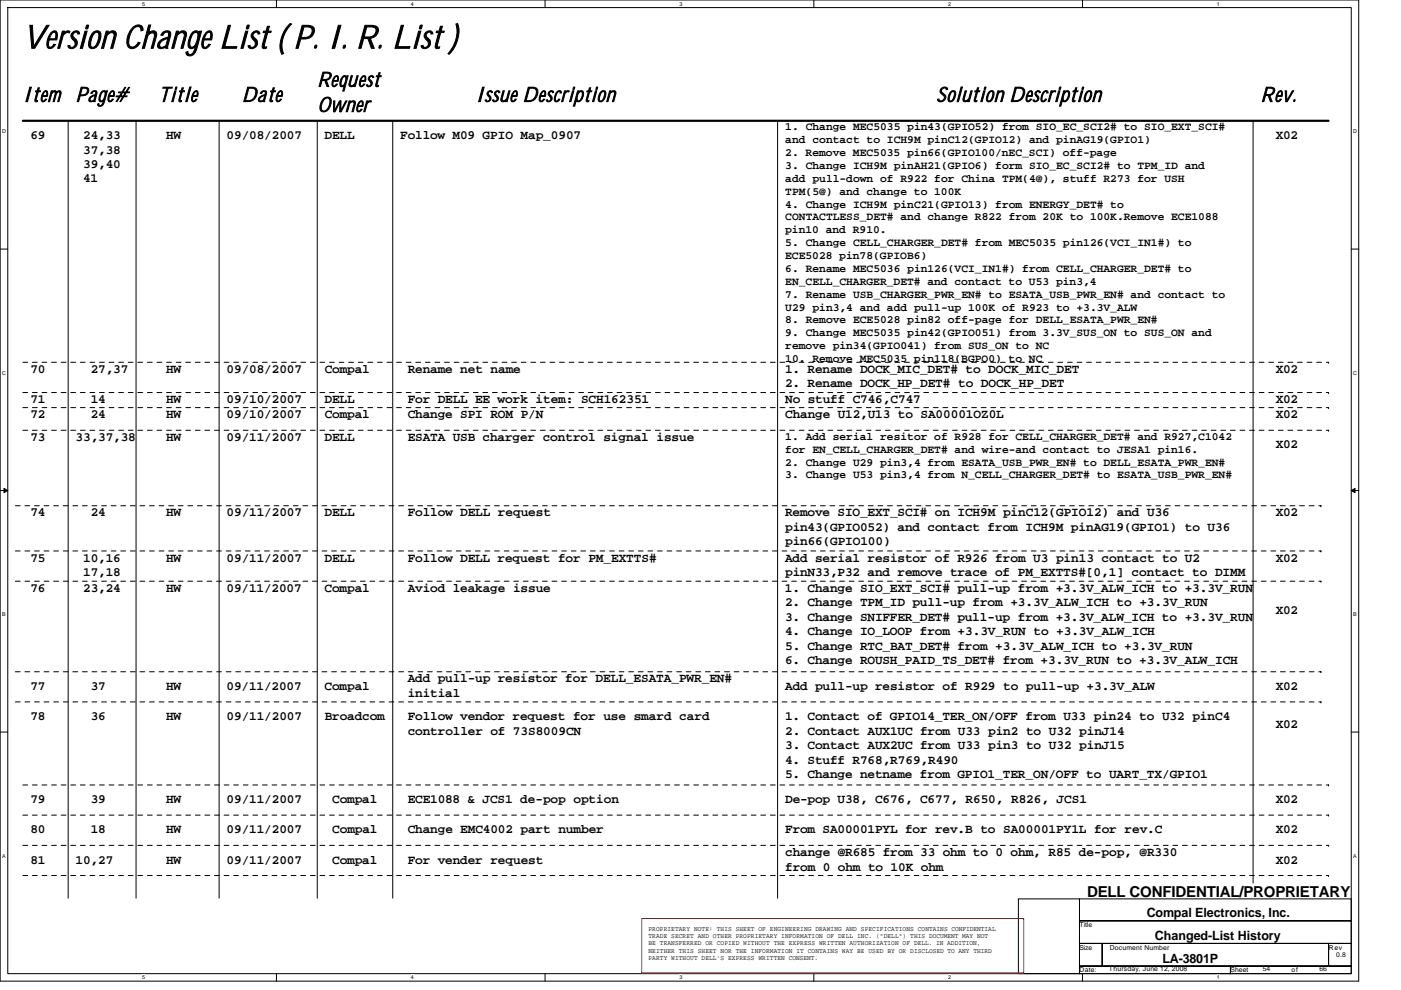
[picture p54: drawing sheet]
<svg xmlns="http://www.w3.org/2000/svg" width="297mm" height="210mm" viewBox="0 0 297 210" stroke-linecap="round" stroke-linejoin="round" font-family="sans-serif">
<defs><g id="words">
<text font-size="6.9" x="4.8" y="10.2">Version Change List ( P. I. R. List )</text>
<g font-size="4.3">
<text x="4.8" y="21.5">Item Page#</text>
<text x="33.7" y="21.5">Title</text>
<text x="51.3" y="21.5">Date</text>
<text x="67.3" y="18.4">Request</text>
<text x="67.3" y="23.7">Owner</text>
<text x="100.8" y="21.5">Issue Description</text>
<text x="198.5" y="21.5">Solution Description</text>
<text x="267.3" y="21.5">Rev.</text>
</g>
<text font-size="3.2" x="230.5" y="190.2">DELL CONFIDENTIAL/PROPRIETARY</text>
<g font-size="2.7">
<text x="6.4" y="29.5">69</text>
<text x="17.6" y="29.5">24,33</text>
<text x="35.2" y="29.5">HW</text>
<text x="48" y="29.5">09/08/2007</text>
<text x="68.8" y="29.5">DELL</text>
<text x="84.9" y="29.5">Follow M09 GPIO Map_0907</text>
<text x="270.5" y="29.5">X02</text>
<text x="17.6" y="32.6">37,38</text>
<text x="17.6" y="35.6">39,40</text>
<text x="17.6" y="38.7">41</text>
<text x="6.4" y="79.1">70</text>
<text x="19.3" y="79.1">27,37</text>
<text x="35.2" y="79.1">HW</text>
<text x="48" y="79.1">09/08/2007</text>
<text x="68.9" y="79.1">Compal</text>
<text x="86.4" y="79.1">Rename net name</text>
<text x="166.5" y="79.1">1. Rename DOCK_MIC_DET# to DOCK_MIC_DET</text>
<text x="166.5" y="82.1">2. Rename DOCK_HP_DET# to DOCK_HP_DET</text>
<text x="270.5" y="79.1">X02</text>
<text x="6.4" y="85.5">71</text>
<text x="6.4" y="88.7">72</text>
<text x="19.2" y="85.5">14</text>
<text x="19.2" y="88.7">24</text>
<text x="35.2" y="85.5">HW</text>
<text x="35.2" y="88.7">HW</text>
<text x="48" y="85.5">09/10/2007</text>
<text x="48" y="88.7">09/10/2007</text>
<text x="68.8" y="85.5">DELL</text>
<text x="68.9" y="88.7">Compal</text>
<text x="86.5" y="88.7">Change SPI ROM P/N</text>
<text x="86.5" y="85.5">For DELL EE work item: SCH162351</text>
<text x="166.5" y="88.7">Change U12,U13 to SA00001OZ0L</text>
<text x="166.5" y="85.5">No stuff C746,C747</text>
<text x="270.5" y="88.7">X02</text>
<text x="270.5" y="85.5">X02</text>
<text x="6.4" y="93.5">73</text>
<text x="16" y="93.5">33,37,38</text>
<text x="35.2" y="93.5">HW</text>
<text x="48" y="93.5">09/11/2007</text>
<text x="68.8" y="93.5">DELL</text>
<text x="86.5" y="93.5">ESATA USB charger control signal issue</text>
<text x="270.5" y="95.1">X02</text>
<text x="6.4" y="109.5">74</text>
<text x="19.2" y="109.5">24</text>
<text x="35.2" y="109.5">HW</text>
<text x="48" y="109.5">09/11/2007</text>
<text x="68.8" y="109.5">DELL</text>
<text x="86.5" y="109.5">Follow DELL request</text>
<text x="166.5" y="109.5">Remove SIO_EXT_SCI# on ICH9M pinC12(GPIO12) and U36</text>
<text x="166.5" y="112.6">pin43(GPIO052) and contact from ICH9M pinAG19(GPIO1) to U36</text>
<text x="270.5" y="109.5">X02</text>
<text x="6.4" y="119.1">75</text>
<text x="17.6" y="119.1">10,16</text>
<text x="35.2" y="119.1">HW</text>
<text x="48" y="119.1">09/11/2007</text>
<text x="68.8" y="119.1">DELL</text>
<text x="86.5" y="119.1">Follow DELL request for PM_EXTTS#</text>
<text x="166.5" y="115.6">pin66(GPIO100)</text>
<text x="166.5" y="119.1">Add serial resistor of R926 from U3 pin13 contact to U2</text>
<text x="270.5" y="119.1">X02</text>
<text x="6.4" y="125.5">76</text>
<text x="17.6" y="125.5">23,24</text>
<text x="17.6" y="122.2">17,18</text>
<text x="35.2" y="125.5">HW</text>
<text x="48" y="125.5">09/11/2007</text>
<text x="68.8" y="125.5">Compal</text>
<text x="86.5" y="125.5">Aviod leakage issue</text>
<text x="166.4" y="125.5">1. Change SIO_EXT_SCI# pull-up from +3.3V_ALW_ICH to +3.3V_RUN</text>
<text x="166.5" y="122.2">pinN33,P32 and remove trace of PM_EXTTS#[0,1] contact to DIMM</text>
<text x="166.5" y="131.6">3. Change SNIFFER_DET# pull-up from +3.3V_ALW_ICH to +3.3V_RUN</text>
<text x="166.5" y="128.6">2. Change TPM_ID pull-up from +3.3V_ALW_ICH to +3.3V_RUN</text>
<text x="270.5" y="130.3">X02</text>
<text x="166.5" y="134.7">4. Change IO_LOOP from +3.3V_RUN to +3.3V_ALW_ICH</text>
<text x="166.5" y="137.8">5. Change RTC_BAT_DET# from +3.3V_ALW_ICH to +3.3V_RUN</text>
<text x="166.5" y="140.8">6. Change ROUSH_PAID_TS_DET# from +3.3V_RUN to +3.3V_ALW_ICH</text>
<text x="6.4" y="146.3">77</text>
<text x="19.2" y="146.3">37</text>
<text x="35.2" y="146.3">HW</text>
<text x="48" y="146.3">09/11/2007</text>
<text x="68.8" y="146.3">Compal</text>
<text x="86.5" y="144.7">Add pull-up resistor for DELL_ESATA_PWR_EN#</text>
<text x="86.5" y="147.8">initial</text>
<text x="166.5" y="146.3">Add pull-up resistor of R929 to pull-up +3.3V_ALW</text>
<text x="270.5" y="146.3">X02</text>
<text x="6.4" y="152.7">78</text>
<text x="19.2" y="152.7">36</text>
<text x="35.2" y="152.7">HW</text>
<text x="48" y="152.7">09/11/2007</text>
<text x="68.9" y="152.7">Broadcom</text>
<text x="86.4" y="152.7">Follow vendor request for use smard card</text>
<text x="86.5" y="155.8">controller of 73S8009CN</text>
<text x="166.5" y="152.7">1. Contact of GPIO14_TER_ON/OFF from U33 pin24 to U32 pinC4</text>
<text x="166.5" y="155.8">2. Contact AUX1UC from U33 pin2 to U32 pinJ14</text>
<text x="270.5" y="154.3">X02</text>
<text x="166.5" y="158.8">3. Contact AUX2UC from U33 pin3 to U32 pinJ15</text>
<text x="166.5" y="161.9">4. Stuff R768,R769,R490</text>
<text x="166.5" y="165">5. Change netname from GPIO1_TER_ON/OFF to UART_TX/GPIO1</text>
<text x="6.4" y="170.3">79</text>
<text x="19.2" y="170.3">39</text>
<text x="35.2" y="170.3">HW</text>
<text x="48" y="170.3">09/11/2007</text>
<text x="70.5" y="170.3">Compal</text>
<text x="86.4" y="170.3">ECE1088 &amp; JCS1 de-pop option</text>
<text x="166.5" y="170.3">De-pop U38, C676, C677, R650, R826, JCS1</text>
<text x="270.5" y="170.3">X02</text>
<text x="6.4" y="176.7">80</text>
<text x="19.2" y="176.7">18</text>
<text x="35.2" y="176.7">HW</text>
<text x="48" y="176.7">09/11/2007</text>
<text x="70.5" y="176.7">Compal</text>
<text x="86.5" y="176.7">Change EMC4002 part number</text>
<text x="166.5" y="176.7">From SA00001PYL for rev.B to SA00001PY1L for rev.C</text>
<text x="270.5" y="176.7">X02</text>
<text x="6.4" y="183.1">81</text>
<text x="16" y="183.1">10,27</text>
<text x="35.2" y="183.1">HW</text>
<text x="48" y="183.1">09/11/2007</text>
<text x="70.5" y="183.1">Compal</text>
<text x="86.5" y="183.1">For vender request</text>
<text x="166.5" y="181.5">change @R685 from 33 ohm to 0 ohm, R85 de-pop, @R330</text>
<text x="166.5" y="184.6">from 0 ohm to 10K ohm</text>
<text x="270.5" y="183.1">X02</text>
<text x="243.1" y="194.4">Compal Electronics, Inc.</text>
<text x="244.9" y="199.3">Changed-List History</text>
<text x="246.5" y="204.2">LA-3801P</text>
</g>
<g font-size="2.4">
<text x="166.5" y="27.6">1. Change MEC5035 pin43(GPIO52) from SIO_EC_SCI2# to SIO_EXT_SCI#</text>
<text x="166.5" y="30.4">and contact to ICH9M pinC12(GPIO12) and pinAG19(GPIO1)</text>
<text x="166.5" y="33.1">2. Remove MEC5035 pin66(GPIO100/nEC_SCI) off-page</text>
<text x="166.5" y="35.8">3. Change ICH9M pinAH21(GPIO6) form SIO_EC_SCI2# to TPM_ID and</text>
<text x="166.5" y="38.5">add pull-down of R922 for China TPM(4@), stuff R273 for USH</text>
<text x="166.5" y="41.3">TPM(5@) and change to 100K</text>
<text x="166.5" y="44">4. Change ICH9M pinC21(GPIO13) from ENERGY_DET# to</text>
<text x="166.5" y="46.7">CONTACTLESS_DET# and change R822 from 20K to 100K.Remove ECE1088</text>
<text x="166.5" y="49.5">pin10 and R910.</text>
<text x="166.5" y="52.2">5. Change CELL_CHARGER_DET# from MEC5035 pin126(VCI_IN1#) to</text>
<text x="166.5" y="54.9">ECE5028 pin78(GPIOB6)</text>
<text x="166.5" y="57.7">6. Rename MEC5036 pin126(VCI_IN1#) from CELL_CHARGER_DET# to</text>
<text x="166.5" y="60.4">EN_CELL_CHARGER_DET# and contact to U53 pin3,4</text>
<text x="166.5" y="63.1">7. Rename USB_CHARGER_PWR_EN# to ESATA_USB_PWR_EN# and contact to</text>
<text x="166.5" y="65.8">U29 pin3,4 and add pull-up 100K of R923 to +3.3V_ALW</text>
<text x="166.5" y="68.6">8. Remove ECE5028 pin82 off-page for DELL_ESATA_PWR_EN#</text>
<text x="166.5" y="71.3">9. Change MEC5035 pin42(GPIO051) from 3.3V_SUS_ON to SUS_ON and</text>
<text x="166.5" y="74">remove pin34(GPIO041) from SUS_ON to NC</text>
<text x="166.5" y="76.8">10. Remove MEC5035 pin118(BGPO0) to NC</text>
<text x="166.5" y="93.2">1. Add serial resitor of R928 for CELL_CHARGER_DET# and R927,C1042</text>
<text x="166.5" y="96">for EN_CELL_CHARGER_DET# and wire-and contact to JESA1 pin16.</text>
<text x="166.5" y="98.7">2. Change U29 pin3,4 from ESATA_USB_PWR_EN# to DELL_ESATA_PWR_EN#</text>
<text x="166.5" y="101.4">3. Change U53 pin3,4 from N_CELL_CHARGER_DET# to ESATA_USB_PWR_EN#</text>
</g>
<g font-size="1.4">
<text x="137.5" y="197.3">PROPRIETARY NOTE: THIS SHEET OF ENGINEERING DRAWING AND SPECIFICATIONS CONTAINS CONFIDENTIAL</text>
<text x="228.9" y="196.5">Title</text>
<text x="137.5" y="198.9">TRADE SECRET AND OTHER PROPRIETARY INFORMATION OF DELL INC. (&quot;DELL&quot;) THIS DOCUMENT MAY NOT</text>
<text x="137.5" y="200.4">BE TRANSFERRED OR COPIED WITHOUT THE EXPRESS WRITTEN AUTHORIZATION OF DELL. IN ADDITION,</text>
<text x="137.5" y="202">NEITHER THIS SHEET NOR THE INFORMATION IT CONTAINS WAY BE USED BY OR DISCLOSED TO ANY THIRD</text>
<text x="137.5" y="203.5">PARTY WITHOUT DELL'S EXPRESS WRITTEN CONSENT.</text>
<text x="228.9" y="201.3">Size</text>
<text x="235.3" y="201.3">Document Number</text>
<text x="281.7" y="201.3">Rev</text>
<text x="283.3" y="202.9">0.8</text>
<text x="228.9" y="206.1">Date:</text>
<text x="235.1" y="206">Thursday, June 12, 2008</text>
<text x="260.9" y="206.1">Sheet</text>
<text x="267.8" y="206">54</text>
<text x="273.8" y="206.1">of</text>
<text x="279.8" y="206">66</text>
</g>
<g font-size="1.1">
<text x="30.1" y="1.2">5</text>
<text x="87.1" y="1.2">4</text>
<text x="144" y="1.2">3</text>
<text x="201" y="1.2">2</text>
<text x="258" y="1.2">1</text>
<text x=".4" y="28.2">D</text>
<text x="286.9" y="28.2">D</text>
<text x=".4" y="79.4">C</text>
<text x="286.9" y="79.4">C</text>
<text x=".4" y="130.6">B</text>
<text x="286.9" y="130.6">B</text>
<text x=".4" y="181.8">A</text>
<text x="286.9" y="181.8">A</text>
<text x="30.1" y="207.6">5</text>
<text x="87.1" y="207.6">4</text>
<text x="144" y="207.6">3</text>
<text x="201" y="207.6">2</text>
<text x="258" y="207.6">1</text>
</g>
</g></defs>
<path d="M0 0h288.1v208h-288.1zM1.6 1.6h284.9v204.8h-284.9z" fill="none" stroke="#000" stroke-width=".21"/>
<g fill="#fff">
<path d="M30.1 .2h.6v1.2h-.6z"/>
<path d="M30.1 206.6h.6v1.3h-.6z"/>
</g>
<path d="M58.6 0v1.6M58.6 206.4v1.6" fill="none" stroke="#000" stroke-width=".21"/>
<g fill="#fff">
<path d="M87.1 .2h.6v1.2h-.6z"/>
<path d="M87.1 206.6h.6v1.3h-.6z"/>
</g>
<path d="M115.6 0v1.6M115.6 206.4v1.6" fill="none" stroke="#000" stroke-width=".21"/>
<g fill="#fff">
<path d="M144 .2h.6v1.2h-.6z"/>
<path d="M144 206.6h.6v1.3h-.6z"/>
</g>
<path d="M172.5 0v1.6M172.5 206.4v1.6" fill="none" stroke="#000" stroke-width=".21"/>
<g fill="#fff">
<path d="M201 .2h.6v1.2h-.6z"/>
<path d="M201 206.6h.6v1.3h-.6z"/>
</g>
<path d="M229.5 0v1.6M229.5 206.4v1.6" fill="none" stroke="#000" stroke-width=".21"/>
<g fill="#fff">
<path d="M258 .2h.6v1.2h-.6z"/>
<path d="M258 206.6h.6v1.3h-.6z"/>
<path d="M.4 27.2h.8v1.3h-.8z"/>
<path d="M286.9 27.2h.8v1.3h-.8z"/>
<path d="M.4 78.4h.8v1.3h-.8z"/>
<path d="M286.9 78.4h.8v1.3h-.8z"/>
</g>
<path d="M0 52.8h1.6M286.5 52.8h1.6" fill="none" stroke="#000" stroke-width=".21"/>
<g fill="#fff">
<path d="M.4 129.6h.8v1.3h-.8z"/>
<path d="M286.9 129.6h.7v1.3h-.7z"/>
</g>
<path d="M0 104h1.6M286.5 104h1.6" fill="none" stroke="#000" stroke-width=".21"/>
<path d="M.8 103.5l.8 .5-.8 .5zM286.5 104l.8-.5v1z" fill="#000" stroke="#000" stroke-width=".21"/>
<g fill="#fff">
<path d="M.4 180.8h.8v1.3h-.8z"/>
<path d="M286.9 180.8h.7v1.3h-.7z"/>
</g>
<g fill="none" stroke="#000" stroke-width=".21">
<path d="M14.5 25.6v164.8M28.8 25.6v164.8M46.5 25.6v164.8M67.3 25.6v164.8M83.3 25.6v164.8M164.9 25.6v164.8M265.7 25.6v161.6M0 155.2h1.6M286.5 155.2h1.6M215.9 190.6h13v15.8h-13zM228.9 190.6h57.6v4.6h-57.6zM228.9 195.2h57.6v4.8h-57.6z"/>
<path d="M228.9 204.8h32v1.6h-32zM228.9 200h4.8v4.8h-4.8zM233.7 200h48v4.8h-48zM260.9 204.8h25.6v1.6h-25.6zM281.7 200h4.8v4.8h-4.8z"/>
</g>
<path d="M4.8 25.6h276.9" fill="none" stroke="#000" stroke-width=".47"/>
<g fill="none" stroke="#000" stroke-width=".21" stroke-dasharray="1 1 1 1 1 1 1 1">
<path d="M4.8 76.8h276.9M281.7 76.8h.1M4.8 83.2h276.9M4.8 86.4h276.9M4.8 91.2h276.9M281.7 83.2h.1M281.7 86.4h.1M281.7 91.2h.1M3.3 116.8h276.8M3.3 107.2h276.8M280.1 116.8h.1M280.1 107.2h.1"/>
<path d="M3.3 123.2h276.8M280.1 123.2h.1M3.3 142.4h276.8M3.3 148.8h276.8M280.1 142.4h.1M280.1 148.8h.1M4.8 166.4h276.9M4.8 172.8h276.9M4.8 179.2h276.9M281.7 166.4h.1M281.7 172.8h.1M281.7 179.2h.1"/>
<path d="M4.8 185.6h276.9M281.7 185.6h.1"/>
</g>
<path d="M136.1 194.8h80.9v11.5h-80.9z" fill="none" stroke="#f00" stroke-width=".21"/>
<use href="#words"/>
</svg>
